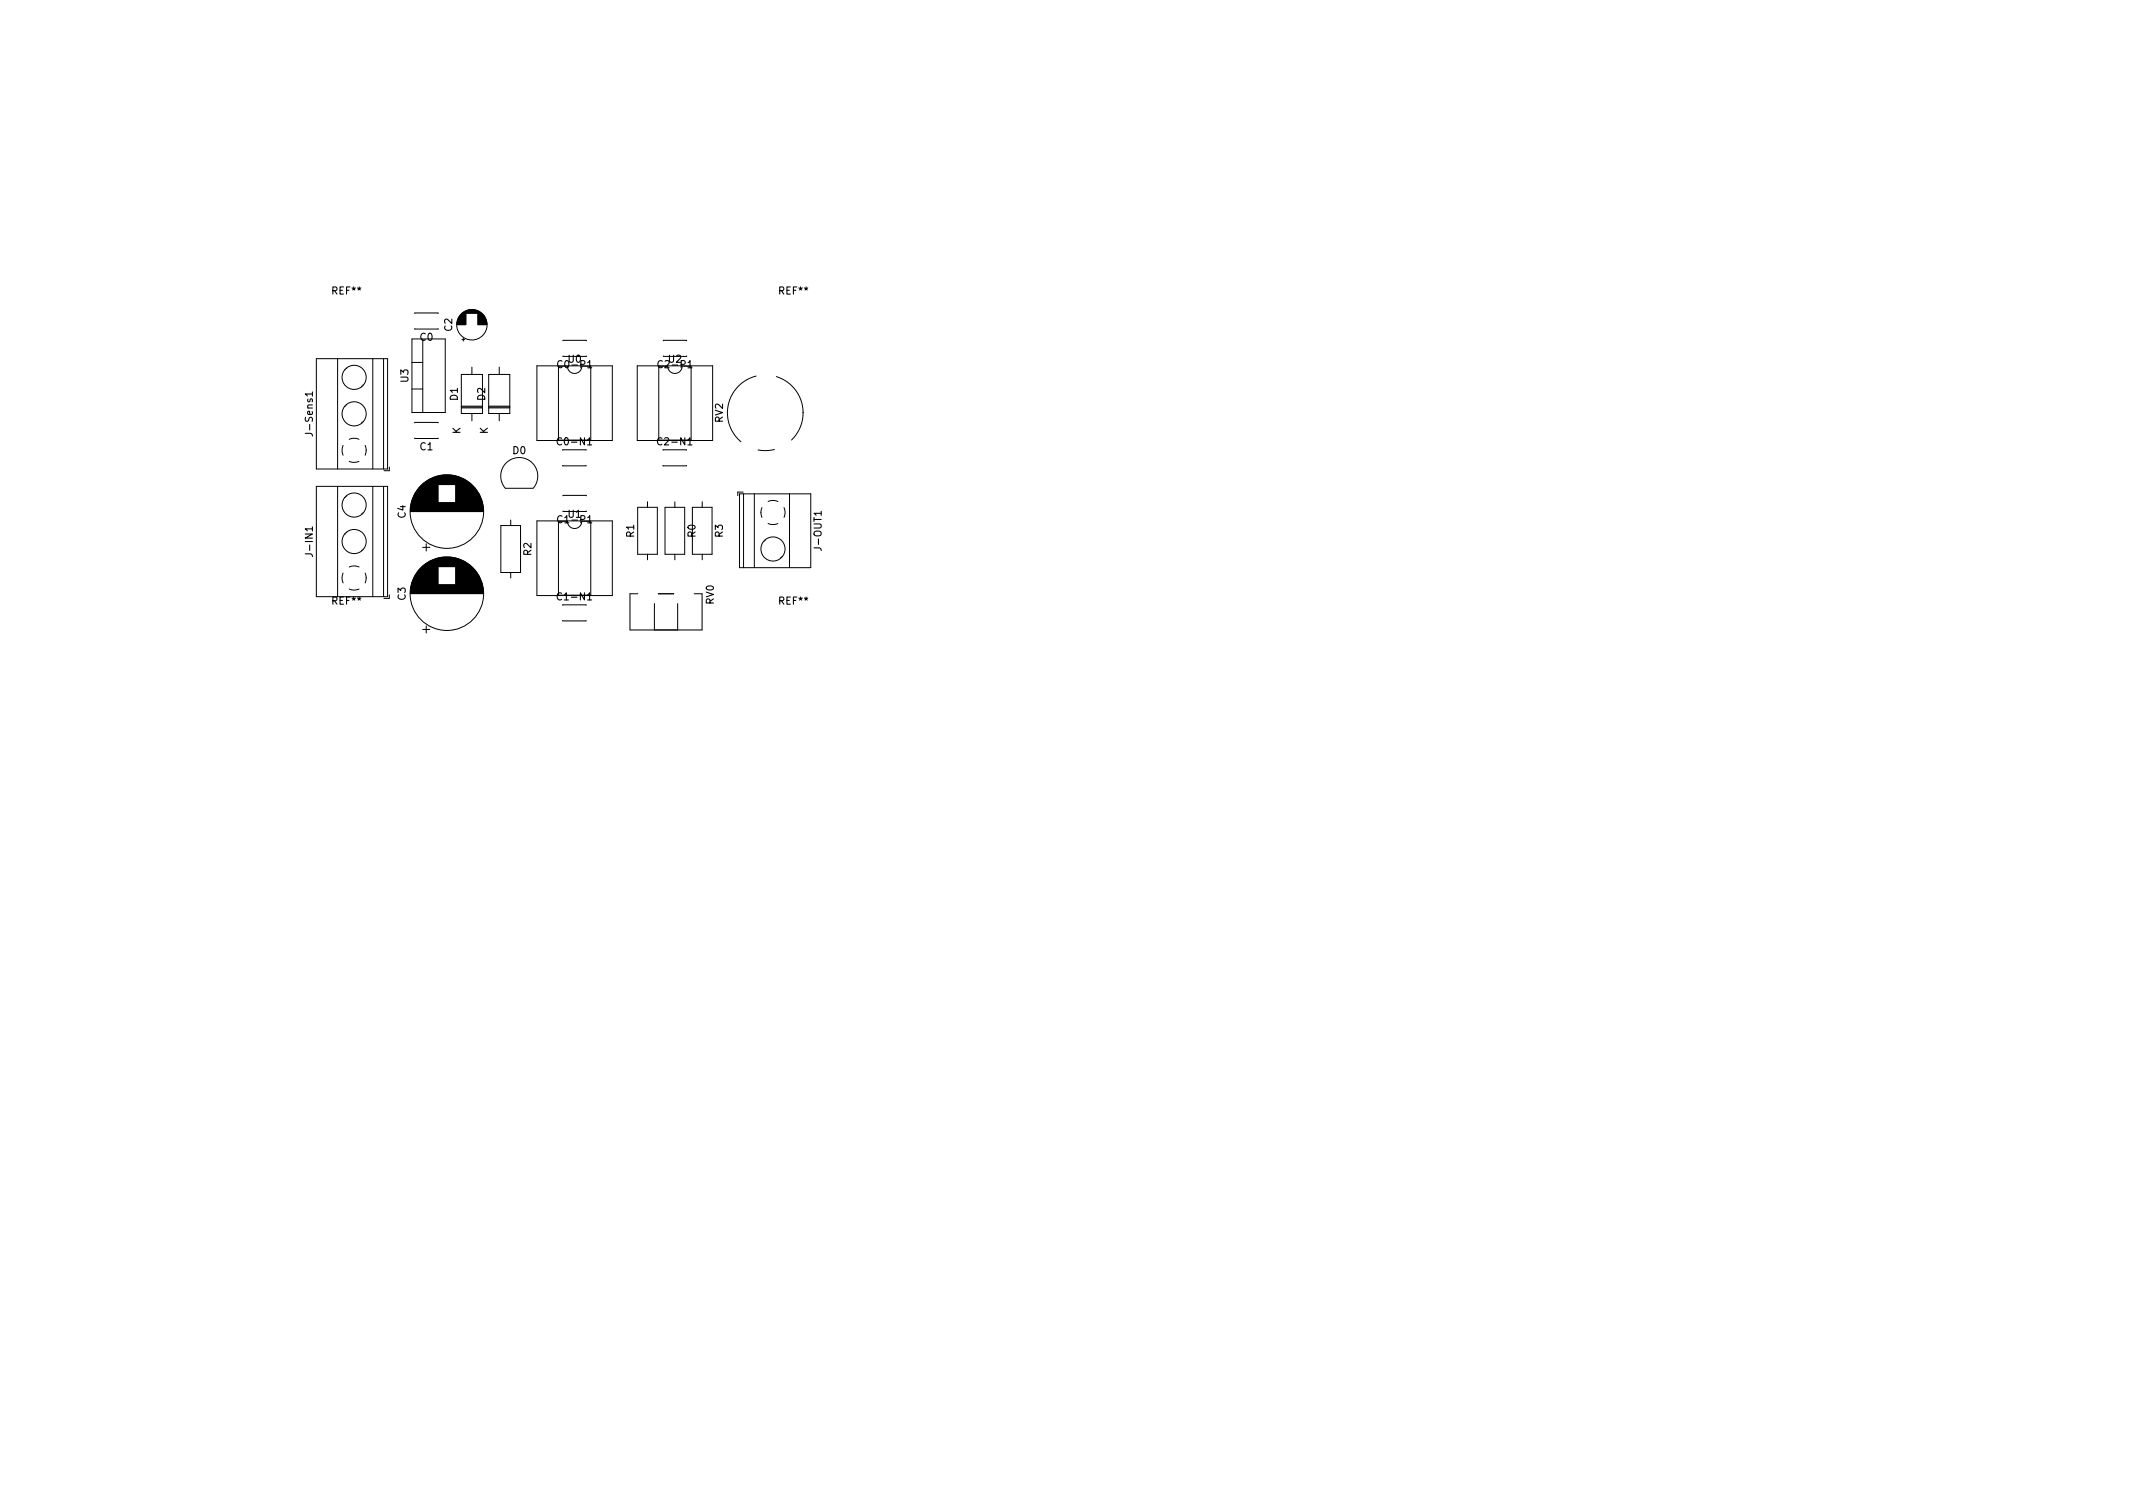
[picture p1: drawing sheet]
<svg xmlns="http://www.w3.org/2000/svg" width="297mm" height="210mm" viewBox="0 0 297 210" stroke-linecap="round" stroke-linejoin="round" font-family="sans-serif">
<defs><g id="words">
<g font-size="1.4">
<text x="46.3" y="41">REF**</text>
<text x="108.6" y="41">REF**</text>
<text x="58.5" y="47.4">C0</text>
<text x="63" y="46.1" transform="rotate(-90 63 46.1)">C2</text>
<text x="56.9" y="53.2" transform="rotate(-90 56.9 53.2)">U3</text>
<text x="78.1" y="51.3">C0-P1</text>
<text x="79.1" y="50.5">U0</text>
<text x="92" y="51.3">C2-P1</text>
<text x="93.1" y="50.5">U2</text>
<text x="63.7" y="55.7" transform="rotate(-90 63.7 55.7)">D1</text>
<text x="67.6" y="55.7" transform="rotate(-90 67.6 55.7)">D2</text>
<text x="100.7" y="58.8" transform="rotate(-90 100.7 58.8)">RV2</text>
<text x="43.6" y="60.3" transform="rotate(-90 43.6 60.3)">J-Sens1</text>
<text x="58.5" y="62.7">C1</text>
<text x="64.1" y="60.4" transform="rotate(-90 64.1 60.4)">K</text>
<text x="67.9" y="60.4" transform="rotate(-90 67.9 60.4)">K</text>
<text x="71.4" y="63.2">D0</text>
<text x="78" y="62">C0-N1</text>
<text x="91.9" y="62">C2-N1</text>
<text x="43.6" y="77.1" transform="rotate(-90 43.6 77.1)">J-IN1</text>
<text x="56.5" y="72.1" transform="rotate(-90 56.5 72.1)">C4</text>
<text x="74" y="77.3" transform="rotate(-90 74 77.3)">R2</text>
<text x="78.1" y="72.8">C1-P1</text>
<text x="79.1" y="72.1">U1</text>
<text x="88.3" y="74.8" transform="rotate(-90 88.3 74.8)">R1</text>
<text x="96.8" y="74.8" transform="rotate(-90 96.8 74.8)">R0</text>
<text x="100.7" y="74.8" transform="rotate(-90 100.7 74.8)">R3</text>
<text x="114.4" y="76.4" transform="rotate(-90 114.4 76.4)">J-OUT1</text>
<text x="56.5" y="83.6" transform="rotate(-90 56.5 83.6)">C3</text>
<text x="78" y="83.6">C1-N1</text>
<text x="46.3" y="84.2">REF**</text>
<text x="99.4" y="84.2" transform="rotate(-90 99.4 84.2)">RV0</text>
<text x="108.6" y="84.2">REF**</text>
</g>
</g></defs>
<path d="M43.5 54.6v.5M81.8 51.2h.6M95.8 51.2h.6M43.5 73.4v.5M81.8 62h.6M81.8 72.8h.6M95.8 62h.6M81.8 83.5h.6" fill="none" stroke="#000" stroke-width=".15"/>
<g fill="none" stroke="#000" stroke-width=".14">
<path d="M44.1 49.9h9.9v15.4h-9.9zM47 49.9v15.4M48 56.6h.1M48 51.5h.1M48.2 56.3l.1 .1M48.2 51.3h.1M50.3 53.8h.1M50.3 58.9h.1M50.6 53.6h.1M50.6 58.7h.1M51.9 49.9v15.4M53.4 49.9v15.4"/>
<path d="M57.4 47.2h4.6v10.2h-4.6zM57.4 54.2h1.5M57.4 50.5h1.5M57.8 43.6h3.2M57.8 58.9h3.2M57.8 45.8h3.2M58.9 47.2v10.2M63.6 45.2h1.3M63.6 45.1h1.3M63.6 45h1.3M63.7 44.9h1.2M63.7 44.8h1.2"/>
<path d="M63.7 44.7h1.2M63.7 44.6h1.2M63.7 44.5h1.2M63.8 44.5h1.1M63.8 44.4h1.1M63.8 44.3h1.1M63.9 44.3h1M63.9 44.2h1M63.9 44.1h1M64 44.1h.9M64 44h.9M64.1 43.9h.8"/>
<path d="M64.2 43.8h.7M64.2 43.7h.7M64.2 52.1h3v5.5h-3zM64.2 56.8h3M64.2 56.6h3M64.2 56.7h3M64.3 43.7h.6M64.3 47.3h.4M64.4 43.6h2.7M64.4 43.6h2.6M64.5 43.5h2.5M64.5 43.5h2.4"/>
<path d="M64.5 47.1v.4M64.6 43.5h2.3M64.6 43.4h2.2M64.7 43.4h2M64.8 43.3h1.9M64.9 43.3h1.7M64.9 43.3h1.6M65.1 43.2h1.3M65.2 43.2h1.1M65.3 43.1h.8M65.7 51.1v1M65.7 57.6v1"/>
<path d="M66.6 45h1.2M66.6 44.7h1.1M66.6 44.3h1M66.6 44.5h1.1M66.6 44.8h1.2M66.6 44.6h1.1M66.6 43.7h.5M66.6 43.9h.7M66.6 44.4h1M66.6 45.1h1.2M66.6 44.2h.9M66.6 43.7h.6"/>
<path d="M66.6 44h.8M66.6 43.8h.7M66.6 43.9h.8M66.6 44.9h1.2M66.6 43.8h.6M66.6 45.2h1.2M66.6 44.1h.8M66.6 44.1h.9M66.6 44.8h1.1M68.1 52.1h2.9v5.5h-2.9zM68.1 56.8h2.9M68.1 56.6h2.9"/>
<path d="M68.1 56.7h2.9M69.5 51.1v1M69.5 57.6v1M74.8 50.9h10.5v10.4h-10.5zM77.8 51v10.3h4.5v-10.3h-1.3a1 1 0 0 1-1 1 1 1 0 0 1-1-1M78.4 47.5h3.3M78.4 49.6h3.3M88.7 50.9h10.5v10.4h-10.5zM91.7 51v10.3h4.5v-10.3h-1.2a1 1 0 0 1-1 1 1 1 0 0 1-1-1M92.4 47.5h3.2M92.4 49.6h3.2M105.3 52.4a5.3 5.3 0 0 0-2.1 9.1"/>
<path d="M108.1 52.4a5.3 5.3 0 0 1 3.7 5.1M111.8 57.4a5.3 5.3 0 0 1-1.6 3.9M44.1 67.7h9.9v15.4h-9.9zM47 67.7v15.4M47.8 62l-.2 .7 .2 .7M47.8 79.8l-.2 .7 .2 .7M48 74.3l.1 .1M48 69.3h.1M48.2 74.1l.1 .1M48.2 69l.1 .1M48.6 64.2l.7 .2 .7-.2M48.6 61.2l.7-.2 .7 .2"/>
<path d="M48.6 78.9l.7-.1 .7 .1M50.3 76.6l.1 .1M50.3 71.6h.1M50.6 71.4h.1M50.6 76.4v.1M50.8 62l.2 .7M50.8 79.8l.2 .7M51 62.7l-.1 .7M51.9 67.7v15.4M53.4 67.7v15.4M54.2 65v.5h-.7M57.1 71.2h10.2"/>
<path d="M57.2 71.1h10.1M57.2 71h10.1M57.2 70.9h10.1M57.2 70.8h10.1M57.2 70.7h10.1M57.2 70.6h10.1M57.2 70.5h10.1M57.2 70.4h10M57.2 70.3h10M57.2 70.2h10M57.3 70.2h9.9M57.3 70.1h9.9"/>
<path d="M57.3 70h9.9M57.3 70h3.7M57.3 69.9h3.7M57.3 69.8h3.7M57.4 69.8h3.6M57.4 69.7h3.6M57.4 69.6h3.6M57.4 69.5h3.6M57.5 69.5h3.5M57.5 69.4h3.5M57.5 69.3h3.5M57.6 69.2h3.4"/>
<path d="M57.6 69.1h3.4M57.6 69h3.4M57.7 69h3.3M57.7 68.9h3.3M57.7 68.8h3.3M57.8 61h3.2M57.8 68.8h3.2M57.8 68.7h3.2M57.9 68.6h3.1M57.9 80h3.1M57.9 68.5h3.1M57.9 79.9h3.1"/>
<path d="M58 68.5h3M58 79.9h3M58 68.4h3M58 79.8h3M58.1 68.3h2.9M58.1 79.7h2.9M58.1 68.2h2.9M58.1 79.6h2.9M58.2 68.2h2.8M58.2 79.6h2.8M58.2 68.1h2.8M58.2 79.5h2.8"/>
<path d="M58.3 68h2.7M58.3 79.5h2.7M58.3 79.4h2.7M58.4 67.9h2.6M58.4 79.3h2.6M58.4 67.8h2.6M58.5 67.8h2.5M58.5 79.2h2.5M58.6 67.7h2.4M58.6 79.1h2.4M58.6 67.6h2.4M58.7 67.6h2.3"/>
<path d="M58.7 79h2.3M58.8 67.5h2.2M58.8 78.9h2.2M58.8 67.5h6.9M58.8 78.9h6.9M58.8 67.4h6.8M58.8 78.9h6.8M58.9 76.2h1M58.9 67.4h6.7M58.9 78.8h6.7M58.9 67.4h6.6M58.9 78.8h6.6"/>
<path d="M59 67.3h6.5M59 78.7h6.5M59 67.3h6.4M59 78.7h6.4M59.1 67.2h6.3M59.1 78.7h6.3M59.1 67.2h6.2M59.1 78.6h6.2M59.2 67.2h6.1M59.2 78.6h6.1M59.2 67.1h6M59.2 78.5h6"/>
<path d="M59.3 67.1h5.9M59.3 78.5h5.9M59.3 67h5.8M59.3 78.5h5.8M59.4 75.7v1M59.4 67h5.7M59.4 78.4h5.7M59.5 67h5.5M59.5 78.4h5.5M59.5 66.9h5.4M59.5 78.3h5.4M59.6 66.9h5.3"/>
<path d="M59.6 78.3h5.3M59.7 66.8h5.1M59.7 78.3h5.1M59.7 66.8h5M59.7 78.2h5M59.8 66.8h4.9M59.8 78.2h4.9M59.9 66.7h4.7M59.9 78.1h4.7M59.9 66.7h4.6M59.9 78.1h4.6M60 66.6h4.4"/>
<path d="M60 78.1h4.4M60.1 66.6h4.3M60.1 78h4.3M60.2 66.6h4.1M60.2 78h4.1M60.3 66.5h3.9M60.3 77.9h3.9M60.4 66.5h3.7M60.4 77.9h3.7M60.5 66.4h3.5M60.5 77.9h3.5M60.6 66.4h3.3"/>
<path d="M60.6 77.8h3.3M60.7 66.4h3M60.7 77.8h3M60.9 66.3h2.7M60.9 77.7h2.7M61 66.3h2.5M61 77.7h2.5M61.2 66.2h2.1M61.2 77.7h2.1M61.4 66.2h1.7M61.4 77.6h1.7M61.6 66.2h1.2"/>
<path d="M61.6 77.6h1.2M63.5 67.6h2.2M63.5 69.1h3.4M63.5 68.6h3.1M63.5 67.9h2.6M63.5 69h3.3M63.5 68.3h2.9M63.5 69.5h3.5M63.5 69.3h3.4M63.5 67.7h2.4M63.5 68.8h3.2M63.5 69.2h3.4"/>
<path d="M63.5 68.1h2.8M63.5 67.6h2.3M63.5 68.4h3M63.5 69.9h3.6M63.5 69.8h3.6M63.5 67.8h2.4M63.5 68h2.6M63.5 69.4h3.5M63.5 68.5h3M63.5 69.6h3.5M63.5 68h2.7M63.5 69.7h3.6"/>
<path d="M63.5 68.7h3.1M63.5 67.5h2.2M63.5 68.2h2.8M63.5 69.1h3.3M63.5 68.9h3.3M63.5 68.4h2.9M63.5 67.8h2.5M63.5 70h3.6M63.5 68.9h3.2M63.5 68.1h2.7M63.5 69.6h3.6M63.5 79h2.3"/>
<path d="M63.5 79.5h2.7M63.5 79.1h2.4M63.5 79.9h3M63.5 79.8h2.9M63.5 79.3h2.6M63.5 79.1h2.3M63.5 79.3h2.5M63.5 79.7h2.9M63.5 80h3.1M63.5 79.6h2.8M63.5 78.9h2.2M63.5 79.7h2.8"/>
<path d="M63.5 79h2.2M63.5 79.2h2.4M63.5 79.5h2.8M63.5 79.4h2.6M63.5 79.2h2.5M63.5 79.8h3M63.5 79.4h2.7M69.7 73.2h2.8v6.5h-2.8zM71.1 72.4v.8M71.1 79.7v.8M74.3 68a2.58 2.58 0 0 0-.2-3.6 2.58 2.58 0 0 0-3.6 0 2.58 2.58 0 0 0-.1 3.6h3.8M74.8 72.5h10.5v10.4h-10.5z"/>
<path d="M77.8 72.6v10.3h4.5v-10.3h-1.3a1 1 0 0 1-1 1 1 1 0 0 1-1-1M78.4 62.7h3.2M78.4 64.8h3.2M78.4 69h3.3M78.4 71.2h3.3M88.8 70.6h2.7v6.6h-2.7zM90.2 69.9v.7M90.2 77.2v.7M92.3 64.8h3.3M92.3 62.7h3.3M92.6 70.6h2.8v6.6h-2.8zM94 69.9v.7"/>
<path d="M94 77.2v.7M96.4 70.6h2.8v6.6h-2.8zM97.8 69.9v.7M97.8 77.2v.7M103 68.8h9.9v10.2h-9.9zM103.5 68.5h-.8v.5M103.5 68.8v10.2M105 68.8v10.2M106 71.4l.1 .6M106.1 70.7l-.1 .7M106.4 75.4h.1M106.6 75.2h.1"/>
<path d="M107 72.9l.7 .1 .6-.1M107 69.8l.6-.1 .7 .1M107.8 62.6l-.9 .1h-1.3M108.7 77.7h.1M108.9 77.5h.1M109.2 70.7l.1 .6-.1 .7M109.9 68.8v10.2M48.6 82l.7 .2 .7-.2M51 80.5l-.1 .7M54.2 82.8v.5h-.7M57.1 82.6h10.2M57.1 82.7h10.2"/>
<path d="M57.2 82.5h10.1M57.2 82.4h10.1M57.2 82.3h10.1M57.2 82.2h10.1M57.2 82.1h10.1M57.2 82h10.1M57.2 81.9h10.1M57.2 81.9h10M57.2 81.8h10M57.2 81.7h10M57.3 81.6h9.9M57.3 81.5h9.9"/>
<path d="M57.3 81.4h9.9M57.3 81.4h3.7M57.3 81.3h3.7M57.4 81.2h3.6M57.4 81.1h3.6M57.4 81h3.6M57.4 80.9h3.6M57.5 80.9h3.5M57.5 80.8h3.5M57.5 80.7h3.5M57.6 80.7h3.4M57.6 80.6h3.4"/>
<path d="M57.6 80.5h3.4M57.7 80.4h3.3M57.7 80.3h3.3M57.8 80.2h3.2M57.8 80.1h3.2M57.9 80.1h3.1M58.9 87.6h1M59.4 87.1v1M63.5 80.2h3.2M63.5 81.2h3.6M63.5 80.1h3.1M63.5 80.4h3.3"/>
<path d="M63.5 80.7h3.4M63.5 80.5h3.4M63.5 81.3h3.6M63.5 81.1h3.6M63.5 80.5h3.3M63.5 80.3h3.2M63.5 80.9h3.5M63.5 80.6h3.4M63.5 81h3.5M63.5 80.3h3.3M63.5 80.8h3.5M63.5 81.4h3.6"/>
<path d="M78.4 84.3h3.2M78.4 86.4h3.2M88.8 82.7h-1.1v5h10.1v-5h-1.1M91.1 84v3.7M91.7 82.7h2.1M94.4 84v3.7"/>
<circle cx="49.3" cy="57.6" r="1.68"/>
<circle cx="49.3" cy="52.5" r="1.68"/>
<circle cx="65.7" cy="45.2" r="2.12"/>
<circle cx="49.3" cy="75.4" r="1.68"/>
<circle cx="49.3" cy="70.3" r="1.68"/>
<circle cx="62.2" cy="71.2" r="5.1"/>
<circle cx="107.6" cy="76.4" r="1.68"/>
<circle cx="62.2" cy="82.7" r="5.1"/>
</g>
<use href="#words"/>
</svg>
